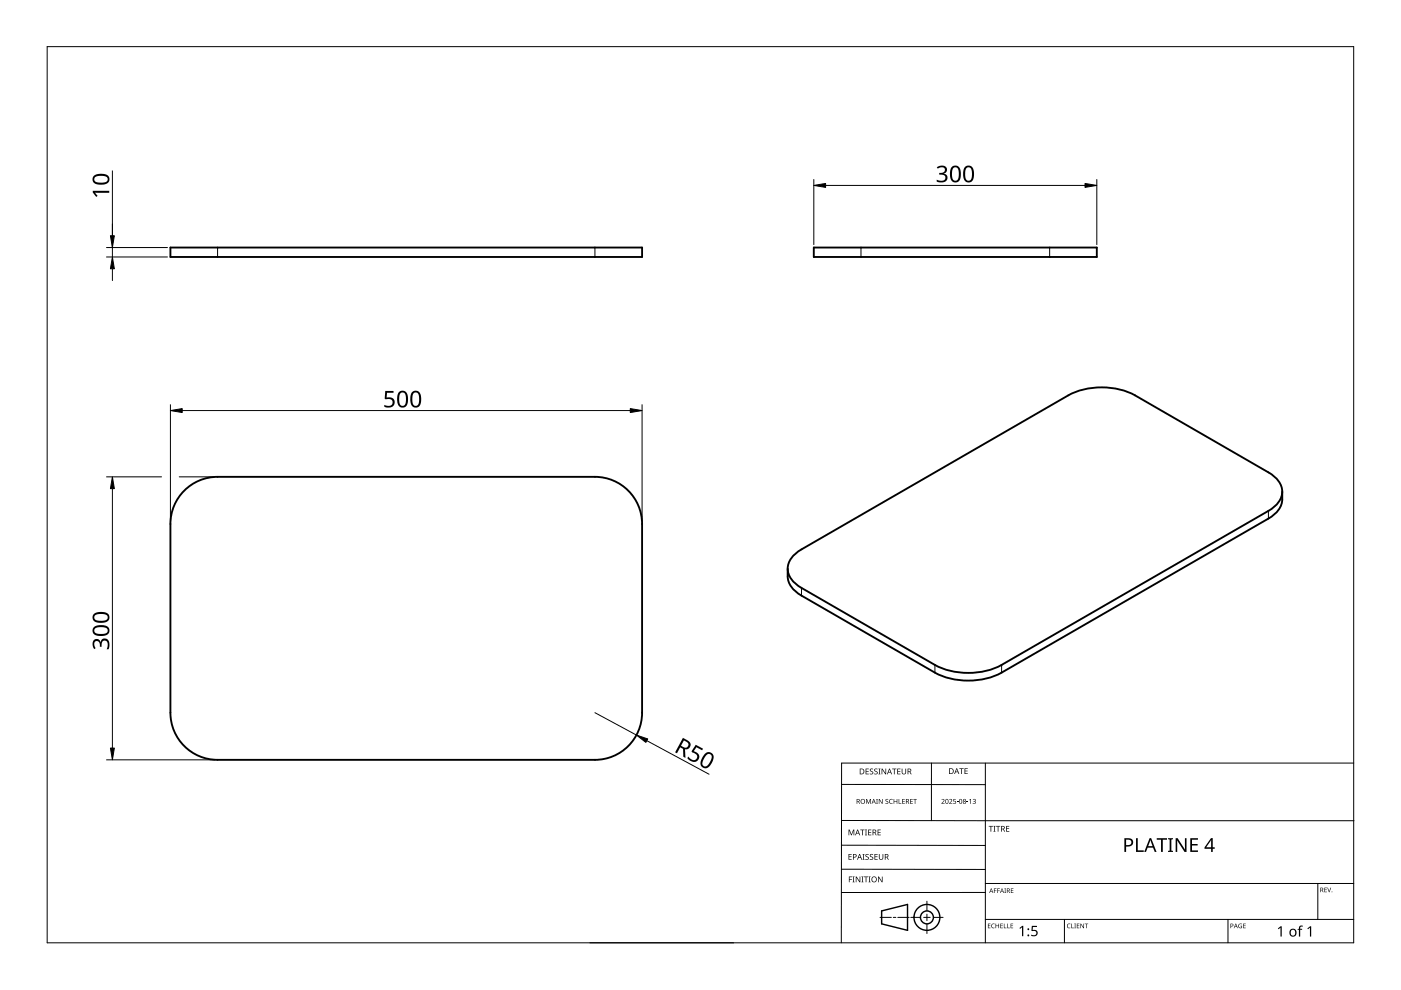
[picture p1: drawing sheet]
<svg xmlns="http://www.w3.org/2000/svg" width="297mm" height="210mm" viewBox="0 0 297 210" stroke-linecap="round" stroke-linejoin="round" font-family="sans-serif">
<path d="M46.1 52.5v2M126.1 52.5v2M182.5 52.5v2M222.5 52.5v2M268.9 108.3v1.7M169.9 124.6v1.7M198.2 141v1.6M212.4 141v1.6" fill="none" stroke="#000" stroke-width=".21"/>
<path d="M36.1 52.5h100v2h-100zM172.5 52.5h60v2h-60zM39.5 103.6a10 10 0 0 1 6.6-2.5h80a10 10 0 0 1 10 10v40a10 10 0 0 1-10 10h-80a10 10 0 0 1-10-10v-40a10 10 0 0 1 3.4-7.5zM168.2 117.8l1.7-1.3 56.6-32.7a15.6 15.6 0 0 1 14.1 0l28.3 16.4a4.8 4.8 0 0 1 2.9 4.6 5.2 5.2 0 0 1-2.9 3.5l-56.5 32.7a15.6 15.6 0 0 1-14.2 0l-28.3-16.4a4.8 4.8 0 0 1-2.8-4.6 4.3 4.3 0 0 1 1.1-2.2zM271.9 104.2a5.1 5.1 0 0 1-3 5.8l-56.5 32.6a15.6 15.6 0 0 1-14.2 0l-28.3-16.3a5.2 5.2 0 0 1-2.9-5.7" fill="none" stroke="#000" stroke-width=".4"/>
<path d="M10 9.9h277v190h-277z" fill="none" stroke="#000" stroke-width=".21"/>
<g fill="none" stroke="#000" stroke-width=".21">
<path d="M178.4 179.2l30.5 .1M178.4 166.3l30.5 .1M178.5 174h108.6M197.5 161.8v12.2M208.9 161.8v38.1M287 161.8h-108.6v38.1M125.1 199.9h30.5M178.4 184.3h30.5M186.6 194.5h2.4M189.4 194.5h.5M190.4 194.5h2.4M193.1 194.5h2.1"/>
<path d="M195.8 194.5h1.4M196.5 191.1v2M196.5 193.8v1.4M196.5 195.9v2M197.9 194.5h2.1M208.9 189.2h-30.5M208.9 187.3h78.1M208.9 194.9h78.1M225.7 194.9v5M260.4 194.9v5M279.4 187.3v7.6"/>
</g>
<g fill="none" stroke="#000" stroke-width=".3">
<path d="M186.9 193.1l5.5-1.3v5.5l-5.5-1.4z"/>
<circle cx="196.5" cy="194.5" r="1.37"/>
<circle cx="196.5" cy="194.5" r="2.74"/>
</g>
<g fill="#000">
<path d="M179.9 175.9h.2l.4 1 .4-1h.2v1.2h-.1v-1.1l-.4 1.1h-.2l-.4-1.1 .1 1.1h-.2zM182.4 175.9h.9v.1h-.4v1.1h-.1v-1.1h-.4zM183.4 175.9h.4l-.1 .1v1l.1 .1h-.4l.1-.1v-1zM183.6 169.4h.2l.3 .8 .4-.8h.2v1h-.2v-.9l-.4 .9-.4-.9 .1 .9h-.2zM183.5 163h.7v.1h-.5v.4h.5v.1h-.5v.4h.5v.2h-.7zM184.1 175.9h.6v.1h-.5v.4h.5v.1h-.5v.5h.5v.1h-.6zM184.5 163.1l.4-.2 .2 .1v.1a.25 .25 0 0 0-.4-.1 .25 .25 0 0 0 0 .4 .4 .4 0 0 1 .5 .3 .4 .4 0 0 1-.3 .5 .4 .4 0 0 1-.5-.2h.1a.27 .27 0 0 0 .4 .1 .27 .27 0 0 0-.1-.4l-.3-.3zM185.4 163.1l.4-.2 .3 .1-.1 .1a.25 .25 0 0 0-.4-.1 .25 .25 0 0 0 0 .4 .4 .4 0 0 1 .5 .3 .4 .4 0 0 1-.3 .5 .4 .4 0 0 1-.5-.2h.1a.27 .27 0 0 0 .4 .1 .27 .27 0 0 0 0-.4l-.4-.3zM185.8 169.4h.3l-.1 .1v.8l.1 .1h-.3l.1-.1zM186.2 163h.5l-.2 .1v1l.2 .1h-.5l.2-.1v-1zM186.1 175.9h.6v.1h-.5v.4h.5v.1h-.5v.5h.5v.1h-.6zM186.3 169.4h.2l.5 .8v-.8h.1v1h-.1l-.6-.8v.8h-.1z"/>
<path d="M186.9 163h.2l.6 1v-1h.2v1.2h-.2l-.6-1v1h-.2zM187.8 169.5l.3-.1h.2v.2a.25 .25 0 0 0-.3-.1 .25 .25 0 0 0-.1 .3 .25 .25 0 0 0 .3 .1 .32 .32 0 0 1 0 .5 .32 .32 0 0 1-.5-.1 .25 .25 0 0 0 .4 .1 .25 .25 0 0 0 0-.4l-.3-.2zM188.6 169.5l.4-.1h.3l-.1 .2a.41 .41 0 0 0-.6 .3 .41 .41 0 0 0 .6 .4 .48 .48 0 0 1-.6-.1 .48 .48 0 0 1 0-.7zM189.1 163h1v.1h-.4v1.1h-.2v-1.1h-.4zM189.5 169.4h.1v.4h.5v-.4h.1v1h-.1v-.5h-.5v.5h-.1zM190.5 169.4h.2v.9h.4v.1h-.6zM190.2 163h.7v.1h-.5v.4h.5v.1h-.5v.4h.5v.2h-.7zM191.3 169.4h.5v.1h-.4v.3h.4v.1h-.4v.4h.4v.1h-.5zM191.2 163h.1v.8a.32 .32 0 0 0 .3 .3 .32 .32 0 0 0 .4-.4v-.7h.1v.7a.47 .47 0 0 1-.5 .5 .47 .47 0 0 1-.4-.5zM193 169.4h.5v.1h-.4v.3h.4v.1h-.4v.4h.4v.1h-.5zM193.6 169.4h.8v.1h-.3v.9h-.2v-.9h-.3zM199.6 169.5a.37 .37 0 0 1 .6 0 .37 .37 0 0 1-.2 .6l-.2 .2h.5v.1h-.7l.3-.4a.27 .27 0 0 0 .2-.3 .27 .27 0 0 0-.4-.1z"/>
<path d="M201.2 169.5a.37 .37 0 0 1 .6 0 .37 .37 0 0 1-.2 .6l-.2 .2h.5v.1h-.7l.3-.4a.27 .27 0 0 0 .3-.3 .27 .27 0 0 0-.5-.1zM202.1 169.4h.5v.1h-.4v.3a.34 .34 0 0 1 .5 .2 .34 .34 0 0 1-.2 .4 .34 .34 0 0 1-.4-.1 .29 .29 0 0 0 .4 0 .29 .29 0 0 0 0-.4 .29 .29 0 0 0-.4 0zM202.9 170l.3 .1zM203.4 162.9h.9v.1h-.4v1.1h-.1v-1.1h-.4zM205 170l.3 .1zM204.5 162.9h.7v.1h-.5v.4h.4v.1h-.4v.5h.5v.1h-.7zM205.5 169.6l.4-.2v1h-.2v-.9zM206.2 169.5a.32 .32 0 0 1 .5-.1 .32 .32 0 0 1 0 .5 .33 .33 0 0 1 .1 .5 .33 .33 0 0 1-.6-.1 .26 .26 0 0 0 .4 .1 .26 .26 0 0 0 .1-.4l-.3-.2a.23 .23 0 0 0 .3 0 .23 .23 0 0 0-.1-.4 .23 .23 0 0 0-.3 .2zM209.6 175.1h.9v.2h-.3v1h-.2v-1h-.4zM210.6 175.1h.5l-.2 .1v1l.2 .1h-.5l.2-.1v-1zM211.2 175.1h.9v.2h-.4v1h-.2v-1h-.3zM213.3 175.1h.7v.2h-.5v.3h.5v.2h-.5v.4h.5v.1h-.7z"/>
<path d="M180 185.8h.7v.2h-.6v.4h.5v.1h-.5v.6h-.1zM179.9 181.1h.7v.1h-.5v.4h.4v.1h-.4v.5h.5v.1h-.7zM180.8 185.8h.4l-.1 .2v.9l.1 .2h-.4l.1-.2v-.9zM181.4 185.8h.2l.7 1.1v-1.1h.1v1.3h-.2l-.6-1v1h-.2zM182.6 185.8h.5l-.2 .2v.9l.2 .2h-.5l.2-.2v-.9zM182.9 181.1h.4l-.1 .1v1l.1 .1h-.4l.1-.1v-1zM183.2 185.8h.9v.2h-.4v1.1h-.2v-1.1h-.3zM183.5 181.2l.5-.1h.2v.2a.25 .25 0 0 0-.4-.1 .25 .25 0 0 0 0 .4 .4 .4 0 0 1 .4 .3 .4 .4 0 0 1-.2 .4 .4 .4 0 0 1-.5-.2 .27 .27 0 0 0 .5 .1 .27 .27 0 0 0-.1-.4l-.4-.3zM184.2 185.8h.4l-.1 .2v.9l.1 .2h-.4l.1-.2v-.9zM184.5 181.2l.4-.1h.2v.2a.25 .25 0 0 0-.4-.1 .25 .25 0 0 0 0 .4 .4 .4 0 0 1 .5 .3 .4 .4 0 0 1-.3 .4 .4 .4 0 0 1-.5-.2h.1a.27 .27 0 0 0 .4 .1 .27 .27 0 0 0-.1-.4l-.3-.3zM185.4 181.1h.7v.1h-.5v.4h.5v.1h-.5v.5h.5v.1h-.7zM186.2 185.8h.1l.7 1.1v-1.1h.1v1.3h-.2l-.6-1v1h-.1z"/>
<path d="M186.3 181.1h.2v.8a.32 .32 0 0 0 .3 .3 .32 .32 0 0 0 .3-.3v-.8h.2v.8a.47 .47 0 0 1-.5 .4 .47 .47 0 0 1-.5-.4zM209.5 195.8h.5l-.4 .1v.3h.4l-.4 .1v.4l.4 .1h-.5zM210.3 196l.3-.2 .3 .1v.1a.39 .39 0 0 0-.6 .3 .39 .39 0 0 0 .6 .4 .46 .46 0 0 1-.7-.1 .46 .46 0 0 1 .1-.6zM210.7 188.4h.6l-.4 .1v.3h.4l-.4 .1v.4h-.2zM211.4 188.4h.6l-.4 .1v.3h.4l-.4 .1v.4h-.2zM211.1 195.8h.1v.4h.5v-.4h.1v1h-.1v-.5h-.5v.5h-.1zM212.1 195.8h.5l-.4 .1v.3h.4l-.4 .1v.4l.4 .1h-.5zM212.8 195.8h.2v.9l.4 .1h-.6zM212.9 188.4h.4l-.1 .1 .1 .8h-.4l.2-.1zM213.6 195.8h.1v.9l.4 .1h-.5zM214.3 195.8h.5l-.4 .1v.3h.4l-.4 .1v.4l.4 .1h-.5zM214.3 188.4h.6l-.5 .1v.3h.4l-.4 .1v.3l.5 .1h-.6z"/>
<path d="M216.1 196.8l.6-.5h.3v2.2h-.3v-1.9l-.4 .3zM218.8 196.3h1.1v.2h-.9l-.1 .7a.75 .75 0 0 1 1.1 .7 .75 .75 0 0 1-1.1 .6l-.3-.1v-.3l.3 .2a.51 .51 0 0 0 .8-.4 .51 .51 0 0 0-.7-.5l-.3-.1zM226.3 196l.4-.2 .3 .1-.1 .1a.39 .39 0 0 0-.6 .3 .39 .39 0 0 0 .6 .4 .46 .46 0 0 1-.6-.1 .46 .46 0 0 1 0-.6zM227.1 195.8h.2v.9l.4 .1h-.6zM227.8 195.8h.3l-.1 .1 .1 .9h-.3l.1-.1zM228.3 195.8h.5l-.4 .1v.3h.4l-.4 .1v.4l.4 .1h-.5zM229.1 195.8h.1l.5 .8v-.8h.1v1h-.1l-.5-.8v.8h-.1zM230 195.8h.7l-.3 .1v.9h-.1v-.9zM240.9 177.7h.3v2.6h1.3v.3h-1.6zM245.3 177.7h2.1v.3h-.9v2.6h-.3v-2.6h-.9zM247.6 177.7h1.1v.2l-.3 .1v2.3l.3 .1v.2h-1.1v-.2l.4-.1v-2.3l-.4-.1zM249.3 177.7h.4l1.5 2.4v-2.4h.4v2.9h-.5l-1.5-2.4v2.4h-.3z"/>
<path d="M252.4 177.7h1.6v.3h-1.3v.9h1.2v.4h-1.2v1h1.3v.3h-1.6zM262.7 196l.6-.1-.1 .1a.4 .4 0 0 0-.5 .3 .4 .4 0 0 0 .5 .4v-.3l-.2-.1h.3v.5a.53 .53 0 0 1-.7-.1 .53 .53 0 0 1 .1-.7zM263.6 195.8h.5l-.4 .1v.3h.4l-.4 .1v.4l.4 .1h-.5zM270.9 196.8l.6-.4h.2v2.2h-.2v-1.9l-.4 .3zM275.5 196.4l.7-.1v.2h-.4l-.1 .2v.2h.4v.2h-.4v1.5h-.3v-1.5h-.3l.3-.2zM277.2 196.8l.6-.4h.2v2.2h-.3v-1.9l-.4 .3zM280.8 188.2h.5l-.4 .1v.3h.4l-.4 .1v.4l.4 .1h-.5zM281.4 188.2h.1l.3 .8 .3-.8h.1l-.3 1h-.1z"/>
<path d="M181.6 169.4h.3a.29 .29 0 0 1 .4 .2 .29 .29 0 0 1-.2 .4l.3 .4h-.2l-.2-.4h-.2v.4h-.2zM181.8 169.5v.4h.1a.2 .2 0 0 0 .2-.2 .2 .2 0 0 0-.2-.2z"/>
<path d="M181.8 175.9h.1l.5 1.2h-.2l-.1-.4h-.5l-.2 .4h-.1zM181.8 176l-.2 .6h.4z"/>
<path d="M182.3 163h.4a.61 .61 0 0 1 .6 .6 .61 .61 0 0 1-.7 .6h-.3zM182.4 163.1v.9h.2a.48 .48 0 0 0 .5-.4 .48 .48 0 0 0-.5-.5z"/>
<path d="M182.4 169.9a.51 .51 0 0 1 1 0 .51 .51 0 0 1-1 0zM182.6 169.9a.4 .4 0 0 0 .8 0 .4 .4 0 0 0-.8 0z"/>
<path d="M185 175.9h.3a.35 .35 0 0 1 .5 .2 .35 .35 0 0 1-.3 .5l.4 .5h-.2l-.3-.5h-.2v.5h-.2zM185.2 176v.5h.1a.23 .23 0 0 0 .3-.3 .23 .23 0 0 0-.3-.2z"/>
<path d="M185.2 169.4l.5 1-.3-.3h-.4l-.2 .3zM185.2 169.5l-.1 .5h.3z"/>
<path d="M188.5 163h.2l.4 1.2h-.1l-.2-.4h-.5l-.1 .4h-.2zM188.6 163.1l-.2 .6h.4z"/>
<path d="M192.1 169.4h.3a.29 .29 0 0 1 .3 .2 .29 .29 0 0 1-.2 .4l.3 .4h-.1l-.3-.4h-.2v.4h-.1zM192.2 169.5v.4h.2a.2 .2 0 0 0 .2-.2 .2 .2 0 0 0-.3-.2z"/>
<path d="M192.4 163h.4a.35 .35 0 0 1 .4 .2 .35 .35 0 0 1-.2 .4l.3 .6h-.2l-.3-.5h-.2v.5h-.2zM192.6 163.1v.4h.2a.23 .23 0 0 0 .3-.2 .23 .23 0 0 0-.3-.2z"/>
<path d="M200.5 169.5l.4-.1 .2 .2v.5l-.2 .3h-.3l-.1-.2zM200.6 169.6v.1a.37 .37 0 0 0-.1 .4 .37 .37 0 0 0 .4 .2 .4 .4 0 0 0 .1-.5 .4 .4 0 0 0-.4-.2z"/>
<path d="M201.2 162.9h.4a.61 .61 0 0 1 .6 .6 .61 .61 0 0 1-.6 .6h-.4zM201.4 163v1h.1a.48 .48 0 0 0 .5-.5 .48 .48 0 0 0-.4-.5z"/>
<path d="M202.8 162.9h.1l.5 1.2h-.2l-.1-.4h-.5l-.1 .4h-.2zM202.8 163l-.1 .6h.3z"/>
<path d="M203.5 169.5l.3-.1 .2 .2v.5l-.2 .3h-.3l-.1-.2zM203.5 169.6v.1a.37 .37 0 0 0-.1 .4 .37 .37 0 0 0 .4 .2 .4 .4 0 0 0 .2-.5 .4 .4 0 0 0-.5-.2z"/>
<path d="M204.2 169.5a.29 .29 0 0 1 .5-.1 .29 .29 0 0 1-.1 .5 .29 .29 0 0 1 .1 .4 .29 .29 0 0 1-.4 0 .29 .29 0 0 1 .1-.4zM204.3 170.2a.2 .2 0 0 0 .4 0 .2 .2 0 0 0-.4 0zM204.3 169.7a.2 .2 0 0 0 .4 0 .2 .2 0 0 0-.4 0z"/>
<path d="M212.3 175.1h.3a.35 .35 0 0 1 .4 .3 .35 .35 0 0 1-.2 .4l.3 .5h-.2l-.3-.5h-.2v.5h-.1zM212.4 175.2v.5h.2a.23 .23 0 0 0 .3-.2 .23 .23 0 0 0-.3-.3z"/>
<path d="M238.4 177.7h.8a.92 .92 0 0 1 1.1 .9 .92 .92 0 0 1-1.2 .9h-.3v1.1h-.4zM238.8 178v1.2a.73 .73 0 0 0 .8-.1 .73 .73 0 0 0 .2-.8l-.3-.2z"/>
<path d="M256.8 177.7h.3v1.9h.4v.4h-.4v.6h-.3v-.6h-1.4v-.3zM256.8 178.1l-1.1 1.5h1.1z"/>
<path d="M180.8 181.1h.4a.41 .41 0 0 1 .4 .5 .41 .41 0 0 1-.6 .2v.5h-.2zM181 181.2v.5a.29 .29 0 0 0 .5-.3 .29 .29 0 0 0-.5-.2z"/>
<path d="M182.2 181.1h.1l.5 1.2h-.2l-.1-.4h-.5l-.1 .4h-.2zM182.3 181.2l-.2 .6h.3z"/>
<path d="M184.7 186.5a.61 .61 0 0 1 1.2 0 .61 .61 0 0 1-1.2 0zM184.9 186.5a.45 .45 0 0 0 .9 0 .45 .45 0 0 0-.9 0z"/>
<path d="M187.6 181.1h.3a.35 .35 0 0 1 .5 .2 .35 .35 0 0 1-.3 .4l.4 .6h-.2l-.3-.5h-.3v.5h-.1zM187.7 181.2v.5h.2a.23 .23 0 0 0 .3-.3 .23 .23 0 0 0-.3-.2z"/>
<path d="M210.1 188.4l.5 .9-.2-.3h-.4l-.3 .3zM210.2 188.5l-.2 .4h.3z"/>
<path d="M212.4 188.4l.5 .9-.3-.3h-.3l-.3 .3zM212.4 188.5l-.1 .4h.3z"/>
<path d="M213.5 188.4h.2a.28 .28 0 0 1 .4 .2 .28 .28 0 0 1-.2 .3l.3 .4-.4-.4h-.2v.4h-.1zM213.6 188.5v.3h.1a.19 .19 0 0 0 .3-.2 .19 .19 0 0 0-.3-.1z"/>
<path d="M243.7 177.7h.4l1.1 2.9h-.4l-.3-.9h-1.2l-.3 .9h-.4zM243.9 178.1l-.5 1.3h1z"/>
<path d="M260.9 195.8h.2a.32 .32 0 0 1 .4 .4 .32 .32 0 0 1-.5 .2v.4h-.1zM261 195.9v.4a.24 .24 0 0 0 .4-.2 .24 .24 0 0 0-.4-.2z"/>
<path d="M262 195.8l.4 1-.2-.3h-.4l-.2 .3zM262 196l-.1 .4h.3z"/>
<path d="M273.6 197.1a.82 .82 0 0 1 1.2 .1 .82 .82 0 0 1-.2 1.2 .82 .82 0 0 1-1.2-.4zM273.8 197.2a.6 .6 0 0 0-.1 .8 .6 .6 0 0 0 .8 .2l.1-.3a.53 .53 0 0 0-.1-.6 .53 .53 0 0 0-.7-.1z"/>
<path d="M279.9 188.2h.3a.28 .28 0 0 1 .3 .2 .28 .28 0 0 1-.1 .3l.2 .5-.3-.4h-.2v.4h-.2zM280.1 188.3v.4h.1a.19 .19 0 0 0 .2-.2 .19 .19 0 0 0-.2-.2z"/>
<circle cx="218" cy="198.3" r=".2"/>
<circle cx="218" cy="197" r=".2"/>
<circle cx="282.4" cy="189.1" r=".09"/>
</g>
<g fill="none" stroke="#000" stroke-width=".21">
<path d="M23.8 36.2v18.3M172.5 38.1v13.8M175 39.3h55M232.5 38.1v13.8M22.6 54.5h12.9M22.6 52.5h12.9M23.8 57v2.5M36.1 85.8v24.7M38.6 87h95M136.1 85.8v24.7M22.6 101.1h11.7M23.8 103.6v55"/>
<path d="M38 101.1h7.5M126.1 151.1l8.8 4.8M137.1 157l13.2 7.2M22.6 161.1h22.9"/>
</g>
<path d="M172.5 39.3l2.5-.4v.8zM230 38.9l2.5 .4-2.5 .4zM23.8 54.5l.4 2.5h-.8zM23.4 50h.8l-.4 2.5zM36.1 87l2.5-.4v.9zM133.6 86.6l2.5 .4-2.5 .5zM23.8 101.1l.4 2.5h-.8zM23.4 158.6h.8l-.4 2.5zM134.9 155.9l2.4 .8-.4 .7z" fill="#000" stroke="#000" stroke-width=".21"/>
<g fill="#000">
<path d="M198.6 35.5a1.25 1.25 0 0 1 1.3-.4 1.25 1.25 0 0 1 .9 .9 .85 .85 0 0 1-.7 .8 .93 .93 0 0 1 .8 1.1 .93 .93 0 0 1-1 .8l-1.3-.2v-.4a1.24 1.24 0 0 0 1.8-.3 .71 .71 0 0 0-.9-.8h-.4v-.3a.81 .81 0 0 0 .9-.1 .81 .81 0 0 0 .3-.8 1.02 1.02 0 0 0-1.5 0zM19.7 40.5h3.5v.4h-3.1l.6 .6-.3 .3-.7-1zM81.7 82.9h1.7v.4h-1.3l-.1 1a1.17 1.17 0 0 1 1.7 1 1.17 1.17 0 0 1-1.6 1.1l-.6-.2v-.4a1.03 1.03 0 0 0 1 .3 1.03 1.03 0 0 0 .7-.8 .93 .93 0 0 0-1.4-.6l-.2-.2zM19.9 135.8a.85 .85 0 0 1 .8-.3 .85 .85 0 0 1 .6 .7 .93 .93 0 0 1 1.1-.9 .93 .93 0 0 1 .8 1.1l-.2 1.3h-.4a1.24 1.24 0 0 0-.3-1.9 .71 .71 0 0 0-.8 1v.3h-.3a.81 .81 0 0 0-.1-.8 .81 .81 0 0 0-.8-.3 1.02 1.02 0 0 0 0 1.4l-.3 .2a1.65 1.65 0 0 1-.1-1.8zM147.5 157.9l1.5 .8-.1 .4-1.3-.7-.5 .9a1.17 1.17 0 0 1 1.1 1.6 1.17 1.17 0 0 1-2 .3l-.5-.4 .2-.4a1.03 1.03 0 0 0 1.8 .4 .93 .93 0 0 0-1-1.3l-.1-.2z"/>
<path d="M19.9 37.3a2.6 2.6 0 0 1 3.2 .2 1.22 1.22 0 0 1-.2 1.3 1.22 1.22 0 0 1-1.3 .4 1.53 1.53 0 0 1-2-1zM20.2 37.6a.75 .75 0 0 0 0 .9 .75 .75 0 0 0 .9 .2h1a.69 .69 0 0 0 .7-.7 .69 .69 0 0 0-.7-.7h-1.3z"/>
<path d="M201.8 35.4a1.16 1.16 0 0 1 1.4-.1 1.16 1.16 0 0 1 .5 1.2 1.68 1.68 0 0 1-1 2.2 1.27 1.27 0 0 1-1.3-1.6l.1-1.2zM202.1 35.7a2.16 2.16 0 0 0 .3 2.6 .82 .82 0 0 0 .9-1.1 1.35 1.35 0 0 0-.7-1.7z"/>
<path d="M204.6 35.4a1.16 1.16 0 0 1 1.4-.1 1.16 1.16 0 0 1 .5 1.2 1.69 1.69 0 0 1-1 2.2 1.27 1.27 0 0 1-1.3-1.6l.1-1.2zM204.9 35.7a2.16 2.16 0 0 0 .3 2.6 .82 .82 0 0 0 .9-1.1 1.35 1.35 0 0 0-.7-1.7z"/>
<path d="M84.6 83.1a1.16 1.16 0 0 1 1.4-.1 1.16 1.16 0 0 1 .5 1.2 1.69 1.69 0 0 1-1 2.2 1.27 1.27 0 0 1-1.3-1.6l.1-1zM84.9 83.4a2.16 2.16 0 0 0 .3 2.6 .82 .82 0 0 0 .9-1 1.35 1.35 0 0 0-.7-1.8z"/>
<path d="M87.4 83.1a1.16 1.16 0 0 1 1.3-.1 1.16 1.16 0 0 1 .6 1.2 1.69 1.69 0 0 1-1 2.2 1.27 1.27 0 0 1-1.3-1.6l.1-1.1zM87.7 83.4a2.16 2.16 0 0 0 .3 2.6 .82 .82 0 0 0 .9-1 1.35 1.35 0 0 0-.8-1.8z"/>
<path d="M19.9 133a2.6 2.6 0 0 1 3.2 .2 1.22 1.22 0 0 1-.2 1.3 1.22 1.22 0 0 1-1.3 .3 1.53 1.53 0 0 1-2-1zM20.2 133.2a.75 .75 0 0 0 0 1 .75 .75 0 0 0 .9 .2h1a.69 .69 0 0 0 .7-.7 .69 .69 0 0 0-.7-.7h-1.3z"/>
<path d="M19.9 130.2a2.59 2.59 0 0 1 3.2 .2 1.22 1.22 0 0 1-.2 1.3 1.22 1.22 0 0 1-1.3 .4 1.53 1.53 0 0 1-2-1.1zM20.2 130.5a.75 .75 0 0 0 0 .9 .75 .75 0 0 0 .9 .2h1a.69 .69 0 0 0 .7-.7 .69 .69 0 0 0-.7-.7h-1.3z"/>
<path d="M144.8 156.4l.8 .5a1 1 0 0 1 .8 1.2 1 1 0 0 1-1.2 .8l.1 1.8-.4-.3-.1-1.6-.6-.3-.7 1.2-.4-.2zM145 157l-.6 1.1 .4 .3a.67 .67 0 0 0 1.1-.2 .67 .67 0 0 0-.5-1z"/>
<path d="M149.4 159.8a1.13 1.13 0 0 1 1.6 0 1.13 1.13 0 0 1 .1 1.6 1.69 1.69 0 0 1-1.9 1.4 1.27 1.27 0 0 1-.4-2zM149.8 160.1l-.8 1.3a.69 .69 0 0 0 .2 1 .69 .69 0 0 0 1-.3 1.91 1.91 0 0 0 .5-2.1l-.4-.2z"/>
</g>
</svg>
